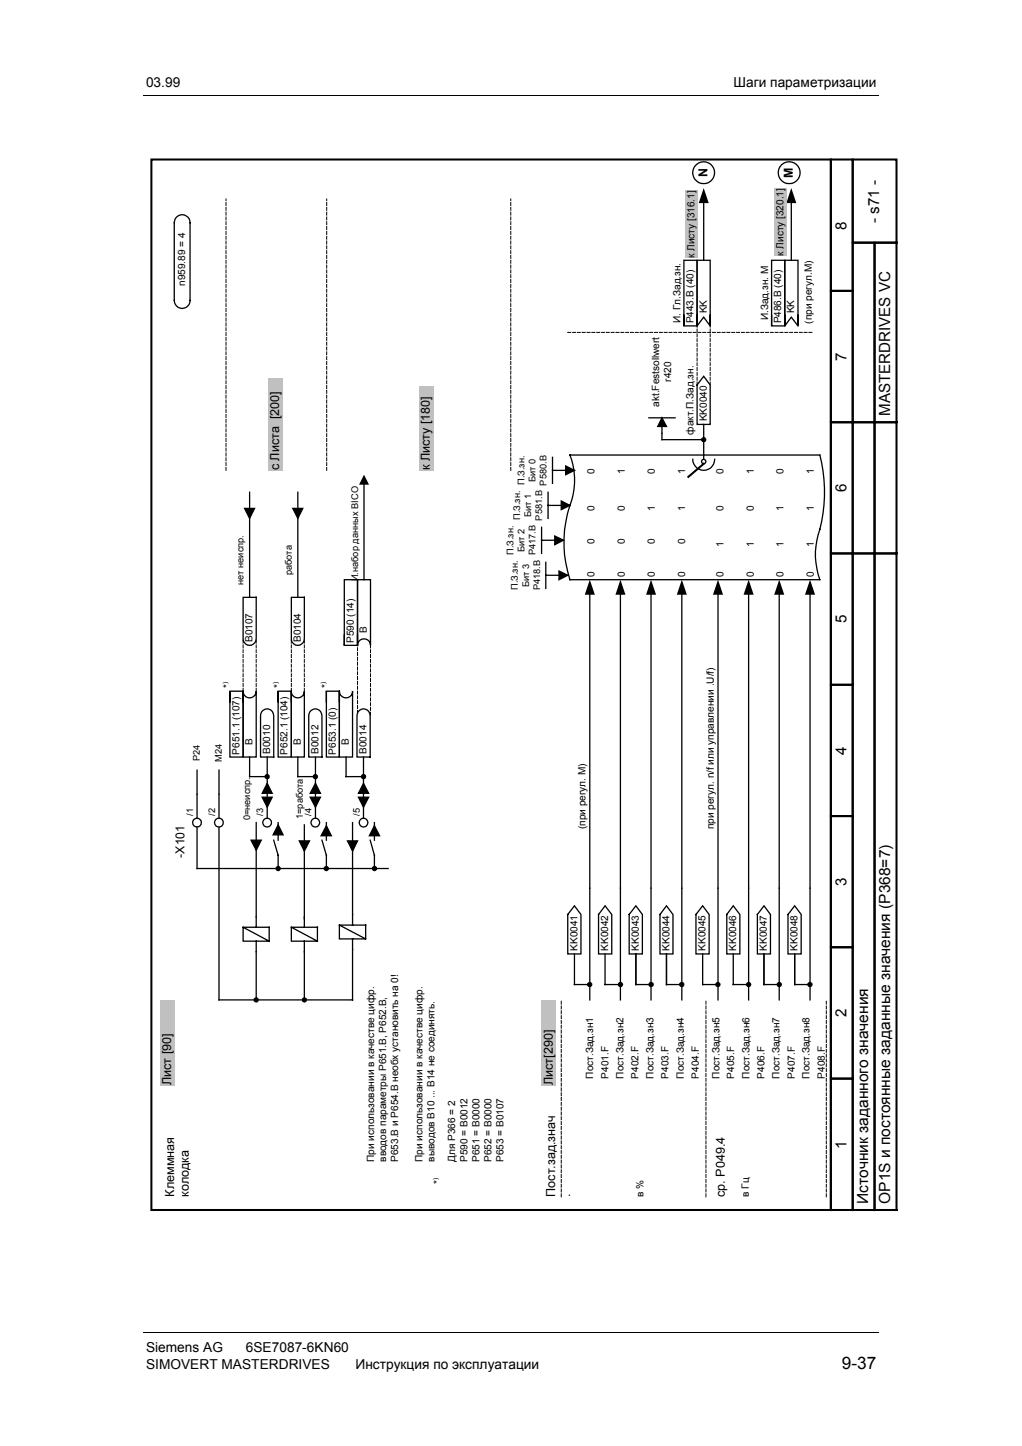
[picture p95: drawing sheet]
<svg xmlns="http://www.w3.org/2000/svg" width="210mm" height="297mm" viewBox="0 0 210 297" stroke-linecap="round" stroke-linejoin="round" font-family="sans-serif">
<defs><g id="words">
<text font-size="3.5" x="172.9" y="281.3">9-37</text>
<g font-size="3.2">
<text x="173.8" y="47.2" transform="rotate(-90 173.8 47.2)">8</text>
<text x="180.6" y="45.8" transform="rotate(-90 180.6 45.8)">- s71 -</text>
<text x="173.8" y="74.1" transform="rotate(-90 173.8 74.1)">7</text>
<text x="182.8" y="85.5" transform="rotate(-90 182.8 85.5)">MASTERDRIVES VC</text>
<text x="173.8" y="101.1" transform="rotate(-90 173.8 101.1)">6</text>
<text x="173.8" y="128.1" transform="rotate(-90 173.8 128.1)">5</text>
<text x="173.8" y="155" transform="rotate(-90 173.8 155)">4</text>
<text x="173.8" y="182" transform="rotate(-90 173.8 182)">3</text>
<text x="173.8" y="209" transform="rotate(-90 173.8 209)">2</text>
<text x="173.8" y="236" transform="rotate(-90 173.8 236)">1</text>
<text x="178.3" y="247.3" transform="rotate(-90 178.3 247.3)">Источник заданного значения</text>
<text x="182.8" y="247.3" transform="rotate(-90 182.8 247.3)">OP1S и постоянные заданные значения (P368=7)</text>
</g>
<g font-size="2.8">
<text x="30" y="17.8">03.99</text>
<text x="150.7" y="17.8">Шаги параметризации</text>
<text x="30" y="277.8">Siemens AG</text>
<text x="30" y="281.3">SIMOVERT MASTERDRIVES</text>
<text x="50.5" y="277.8">6SE7087-6KN60</text>
<text x="73" y="281.3">Инструкция по эксплуатации</text>
</g>
<g font-size="2.5">
<text x="145.3" y="36.4" transform="rotate(-90 145.3 36.4)">N</text>
<text x="162.8" y="36.5" transform="rotate(-90 162.8 36.5)">M</text>
<text x="57.4" y="96.6" transform="rotate(-90 57.4 96.6)">с Листа [200]</text>
<text x="88.3" y="96.6" transform="rotate(-90 88.3 96.6)">к Листу [180]</text>
<text x="37.9" y="176.2" transform="rotate(-90 37.9 176.2)">-X101</text>
<text x="35.2" y="222.9" transform="rotate(-90 35.2 222.9)">Лист [90]</text>
<text x="113.5" y="222.9" transform="rotate(-90 113.5 222.9)">Лист[290]</text>
<text x="35.8" y="245.9" transform="rotate(-90 35.8 245.9)">Клеммная</text>
<text x="38.8" y="245.9" transform="rotate(-90 38.8 245.9)">колодка</text>
<text x="114" y="245.9" transform="rotate(-90 114 245.9)">Пост.зад.знач</text>
<text x="117.1" y="245.9" transform="rotate(-90 117.1 245.9)">.</text>
<text x="148.9" y="245.9" transform="rotate(-90 148.9 245.9)">ср. P049.4</text>
</g>
<g font-size="2.1">
<text x="142.7" y="53" transform="rotate(-90 142.7 53)">к Листу [316.1]</text>
<text x="160.9" y="52.6" transform="rotate(-90 160.9 52.6)">к Листу [320.1]</text>
<text x="38" y="58.7" transform="rotate(-90 38 58.7)">n959.89 = 4</text>
<text x="145.1" y="64.4" transform="rotate(-90 145.1 64.4)">KK</text>
<text x="157.8" y="65.8" transform="rotate(-90 157.8 65.8)">И.Зад.зн. M</text>
<text x="163.1" y="64.4" transform="rotate(-90 163.1 64.4)">KK</text>
<text x="139.7" y="66.3" transform="rotate(-90 139.7 66.3)">И. Гл.Зад.зн.</text>
<text x="142.4" y="66.4" transform="rotate(-90 142.4 66.4)">P443.B (40)</text>
<text x="160.5" y="66.4" transform="rotate(-90 160.5 66.4)">P486.B (40)</text>
<text x="166.8" y="66.5" transform="rotate(-90 166.8 66.5)">(при регул.M)</text>
<text x="135.4" y="83.5" transform="rotate(-90 135.4 83.5)">akt.Festsollwert</text>
<text x="137.8" y="78.4" transform="rotate(-90 137.8 78.4)">r420</text>
<text x="142.4" y="89.3" transform="rotate(-90 142.4 89.3)">факт.П.Зад.зн.</text>
<text x="145.1" y="86.6" transform="rotate(-90 145.1 86.6)">KK0040</text>
<text x="122.1" y="97.5" transform="rotate(-90 122.1 97.5)">0</text>
<text x="128.3" y="97.5" transform="rotate(-90 128.3 97.5)">1</text>
<text x="134.5" y="97.5" transform="rotate(-90 134.5 97.5)">0</text>
<text x="140.7" y="97.5" transform="rotate(-90 140.7 97.5)">1</text>
<text x="148.6" y="97.5" transform="rotate(-90 148.6 97.5)">0</text>
<text x="154.8" y="97.5" transform="rotate(-90 154.8 97.5)">1</text>
<text x="161" y="97.5" transform="rotate(-90 161 97.5)">0</text>
<text x="167.2" y="97.5" transform="rotate(-90 167.2 97.5)">1</text>
<text x="122.1" y="104.9" transform="rotate(-90 122.1 104.9)">0</text>
<text x="128.3" y="104.9" transform="rotate(-90 128.3 104.9)">0</text>
<text x="134.5" y="104.9" transform="rotate(-90 134.5 104.9)">1</text>
<text x="140.7" y="104.9" transform="rotate(-90 140.7 104.9)">1</text>
<text x="148.6" y="104.9" transform="rotate(-90 148.6 104.9)">0</text>
<text x="154.8" y="104.9" transform="rotate(-90 154.8 104.9)">0</text>
<text x="161" y="104.9" transform="rotate(-90 161 104.9)">1</text>
<text x="167.2" y="104.9" transform="rotate(-90 167.2 104.9)">1</text>
<text x="122.1" y="111.8" transform="rotate(-90 122.1 111.8)">0</text>
<text x="128.3" y="111.8" transform="rotate(-90 128.3 111.8)">0</text>
<text x="134.5" y="111.8" transform="rotate(-90 134.5 111.8)">0</text>
<text x="140.7" y="111.8" transform="rotate(-90 140.7 111.8)">0</text>
<text x="148.6" y="112.3" transform="rotate(-90 148.6 112.3)">1</text>
<text x="154.8" y="112.3" transform="rotate(-90 154.8 112.3)">1</text>
<text x="161" y="112.3" transform="rotate(-90 161 112.3)">1</text>
<text x="167.2" y="112.3" transform="rotate(-90 167.2 112.3)">1</text>
<text x="122.1" y="118.6" transform="rotate(-90 122.1 118.6)">0</text>
<text x="128.3" y="118.6" transform="rotate(-90 128.3 118.6)">0</text>
<text x="134.5" y="118.6" transform="rotate(-90 134.5 118.6)">0</text>
<text x="140.7" y="118.6" transform="rotate(-90 140.7 118.6)">0</text>
<text x="148.6" y="118.6" transform="rotate(-90 148.6 118.6)">0</text>
<text x="154.8" y="118.6" transform="rotate(-90 154.8 118.6)">0</text>
<text x="161" y="118.6" transform="rotate(-90 161 118.6)">0</text>
<text x="167.2" y="118.6" transform="rotate(-90 167.2 118.6)">0</text>
<text x="51.9" y="131.9" transform="rotate(-90 51.9 131.9)">B0107</text>
<text x="61.8" y="131.9" transform="rotate(-90 61.8 131.9)">B0104</text>
<text x="75.4" y="130" transform="rotate(-90 75.4 130)">B</text>
<text x="72.7" y="132.1" transform="rotate(-90 72.7 132.1)">P590 (14)</text>
<text x="47.4" y="141.4" transform="rotate(-90 47.4 141.4)">*</text>
<text x="57.7" y="141.4" transform="rotate(-90 57.7 141.4)">*</text>
<text x="67.5" y="141.4" transform="rotate(-90 67.5 141.4)">*</text>
<text x="49.2" y="155" transform="rotate(-90 49.2 155)">P651.1 (107)</text>
<text x="51.9" y="153" transform="rotate(-90 51.9 153)">B</text>
<text x="55.5" y="154.9" transform="rotate(-90 55.5 154.9)">B0010</text>
<text x="59.1" y="155" transform="rotate(-90 59.1 155)">P652.1 (104)</text>
<text x="61.8" y="153" transform="rotate(-90 61.8 153)">B</text>
<text x="65.4" y="154.9" transform="rotate(-90 65.4 154.9)">B0012</text>
<text x="69" y="155" transform="rotate(-90 69 155)">P653.1 (0)</text>
<text x="71.7" y="153" transform="rotate(-90 71.7 153)">B</text>
<text x="75.3" y="154.9" transform="rotate(-90 75.3 154.9)">B0014</text>
<text x="120.3" y="170.3" transform="rotate(-90 120.3 170.3)">(при регул. M)</text>
<text x="146.6" y="170.3" transform="rotate(-90 146.6 170.3)">при регул. n/f или управлении .U/f)</text>
<text x="118.6" y="195.3" transform="rotate(-90 118.6 195.3)">KK0041</text>
<text x="124.9" y="195.3" transform="rotate(-90 124.9 195.3)">KK0042</text>
<text x="131.2" y="195.3" transform="rotate(-90 131.2 195.3)">KK0043</text>
<text x="137.5" y="195.3" transform="rotate(-90 137.5 195.3)">KK0044</text>
<text x="144.9" y="195.3" transform="rotate(-90 144.9 195.3)">KK0045</text>
<text x="151.2" y="195.3" transform="rotate(-90 151.2 195.3)">KK0046</text>
<text x="157.5" y="195.3" transform="rotate(-90 157.5 195.3)">KK0047</text>
<text x="163.8" y="195.3" transform="rotate(-90 163.8 195.3)">KK0048</text>
<text x="121.9" y="221.6" transform="rotate(-90 121.9 221.6)">Пост.Зад.зн1</text>
<text x="124.9" y="221.6" transform="rotate(-90 124.9 221.6)">P401.F</text>
<text x="128" y="221.6" transform="rotate(-90 128 221.6)">Пост.Зад.зн2</text>
<text x="131.2" y="221.6" transform="rotate(-90 131.2 221.6)">P402.F</text>
<text x="134.2" y="221.6" transform="rotate(-90 134.2 221.6)">Пост.Зад.зн3</text>
<text x="137.3" y="221.6" transform="rotate(-90 137.3 221.6)">P403.F</text>
<text x="140.4" y="221.6" transform="rotate(-90 140.4 221.6)">Пост.Зад.зн4</text>
<text x="143.6" y="221.6" transform="rotate(-90 143.6 221.6)">P404.F</text>
<text x="147.7" y="221.6" transform="rotate(-90 147.7 221.6)">Пост.Зад.зн5</text>
<text x="150.8" y="221.6" transform="rotate(-90 150.8 221.6)">P405.F</text>
<text x="153.9" y="221.6" transform="rotate(-90 153.9 221.6)">Пост.Зад.зн6</text>
<text x="157" y="221.6" transform="rotate(-90 157 221.6)">P406.F</text>
<text x="160.1" y="221.6" transform="rotate(-90 160.1 221.6)">Пост.Зад.зн7</text>
<text x="163.2" y="221.6" transform="rotate(-90 163.2 221.6)">P407.F</text>
<text x="166.3" y="221.6" transform="rotate(-90 166.3 221.6)">Пост.Зад.зн8</text>
<text x="169.4" y="221.6" transform="rotate(-90 169.4 221.6)">P408.F</text>
<text x="76.9" y="238.7" transform="rotate(-90 76.9 238.7)">При использовании в качестве цифр.</text>
<text x="79.3" y="238.7" transform="rotate(-90 79.3 238.7)">вводов параметры P651.B, P652.B,</text>
<text x="81.8" y="238.7" transform="rotate(-90 81.8 238.7)">P653.B и P654.B необх установить на 0!</text>
<text x="86.8" y="238.7" transform="rotate(-90 86.8 238.7)">При использовании в качестве цифр.</text>
<text x="89.2" y="238.7" transform="rotate(-90 89.2 238.7)">выводов B10 ... B14 не соединять.</text>
<text x="93.5" y="238.7" transform="rotate(-90 93.5 238.7)">Для P366 = 2</text>
<text x="96" y="238.7" transform="rotate(-90 96 238.7)">P590 = B0012</text>
<text x="98.5" y="238.7" transform="rotate(-90 98.5 238.7)">P651 = B0000</text>
<text x="100.9" y="238.7" transform="rotate(-90 100.9 238.7)">P652 = B0000</text>
<text x="103.4" y="238.7" transform="rotate(-90 103.4 238.7)">P653 = B0107</text>
<text x="90.6" y="243.2" transform="rotate(-90 90.6 243.2)">*</text>
<text x="132.2" y="245.8" transform="rotate(-90 132.2 245.8)">в %</text>
<text x="153.8" y="245.8" transform="rotate(-90 153.8 245.8)">в Гц</text>
</g>
<g font-size="1.9">
<text x="107.7" y="99.6" transform="rotate(-90 107.7 99.6)">П.З.зн.</text>
<text x="110" y="99" transform="rotate(-90 110 99)">Бит 0</text>
<text x="112.3" y="99.8" transform="rotate(-90 112.3 99.8)">P580.B</text>
<text x="106.8" y="106.8" transform="rotate(-90 106.8 106.8)">П.З.зн.</text>
<text x="109.1" y="106.2" transform="rotate(-90 109.1 106.2)">Бит 1</text>
<text x="111.4" y="106.9" transform="rotate(-90 111.4 106.9)">P581.B</text>
<text x="107.7" y="113.4" transform="rotate(-90 107.7 113.4)">Бит 2</text>
<text x="59.9" y="118.2" transform="rotate(-90 59.9 118.2)">работа</text>
<text x="73.6" y="119.4" transform="rotate(-90 73.6 119.4)">И.набор данных BICO</text>
<text x="105.4" y="114" transform="rotate(-90 105.4 114)">П.З.зн.</text>
<text x="110" y="114.1" transform="rotate(-90 110 114.1)">P417.B</text>
<text x="50" y="120.2" transform="rotate(-90 50 120.2)">нет неиспр.</text>
<text x="106.4" y="121.2" transform="rotate(-90 106.4 121.2)">П.З.зн.</text>
<text x="108.6" y="120.6" transform="rotate(-90 108.6 120.6)">Бит 3</text>
<text x="110.9" y="121.3" transform="rotate(-90 110.9 121.3)">P418.B</text>
<text x="41" y="156.3" transform="rotate(-90 41 156.3)">P24</text>
<text x="45.6" y="156.5" transform="rotate(-90 45.6 156.5)">M24</text>
<text x="39.7" y="167.5" transform="rotate(-90 39.7 167.5)">/1</text>
<text x="44.2" y="167.5" transform="rotate(-90 44.2 167.5)">/2</text>
<text x="54.1" y="167.5" transform="rotate(-90 54.1 167.5)">/3</text>
<text x="64" y="167.5" transform="rotate(-90 64 167.5)">/4</text>
<text x="73.9" y="167.5" transform="rotate(-90 73.9 167.5)">/5</text>
<text x="51.4" y="168.5" transform="rotate(-90 51.4 168.5)">0=неиспр.</text>
<text x="62.2" y="168.3" transform="rotate(-90 62.2 168.3)">1=работа</text>
</g>
<g font-size="1.4">
<text x="46.7" y="140.5" transform="rotate(-90 46.7 140.5)">)</text>
<text x="57" y="140.5" transform="rotate(-90 57 140.5)">)</text>
<text x="66.8" y="140.5" transform="rotate(-90 66.8 140.5)">)</text>
<text x="89.9" y="242.4" transform="rotate(-90 89.9 242.4)">)</text>
</g>
</g></defs>
<g fill="none" stroke="#000" stroke-width=".21">
<path d="M29.5 19.7h151M116.6 68.3h.6M117.6 68.3h.6M118.6 68.3h.6M119.6 68.3h.6M120.6 68.3h.6M121.6 68.3h.6M122.6 68.3h.6M123.5 68.3h.6M124.5 68.3h.6M125.5 68.3h.6M126.5 68.3h.6"/>
<path d="M127.5 68.3h.6M128.5 68.3h.6M129.5 68.3h.6M130.5 68.3h.6M131.5 68.3h.6M132.5 68.3h.6M133.5 68.3h.5M134.4 68.3h.6M135.4 68.3h.6M136.4 68.3h.6M137.4 68.3h.6M138.4 68.3h.6"/>
<path d="M139.4 68.3h.6M140.4 68.3h.6M141.4 68.3h.6M142.4 68.3h.6M143.4 68.3h.6M144.3 68.3h.6M145.3 68.3h.6M146.3 68.3h.6M147.3 68.3h.6M148.3 68.3h.6M149.3 68.3h.6M150.3 68.3h.6"/>
<path d="M151.3 68.3h.6M152.3 68.3h.6M153.3 68.3h.6M154.2 68.3h.7M155.2 68.3h.7M156.2 68.3h.6M157.2 68.3h.6M158.2 68.3h.6M159.2 68.3h.6M160.2 68.3h.6M161.2 68.3h.6M162.2 68.3h.6"/>
<path d="M163.2 68.3h.6M164.2 68.3h.6M165.1 68.3h.7M166.1 68.3h.7M29.5 273.8h151"/>
</g>
<g fill="none" stroke="#000" stroke-width=".42">
<path d="M31.1 32.8h139.5v215.8h-139.5zM170.6 32.8h4.5v27h-4.5zM175.1 32.8h9v17h-9zM170.6 59.8h4.5v26.9h-4.5zM175.1 49.8h4.5v36.9h-4.5zM179.6 49.8h4.5v36.9h-4.5zM170.6 86.7h4.5v27h-4.5zM175.1 86.7h4.5v27h-4.5zM179.6 86.7h4.5v27h-4.5zM170.6 113.7h4.5v27h-4.5zM175.1 113.7h4.5v134.9h-4.5zM179.6 113.7h4.5v134.9h-4.5z"/>
<path d="M170.6 140.7h4.5v26.9h-4.5zM170.6 167.6h4.5v27h-4.5zM170.6 194.6h4.5v27h-4.5zM170.6 221.6h4.5v27h-4.5z"/>
</g>
<g fill="none" stroke="#000" stroke-width=".27">
<path d="M144.5 41.4v12.1M162.5 41.4v12.1M140.5 64.8v2.2v-13.5h2.7v13.5v-13.5h2.7v13.5v-2.2M140.5 67h2.7l1.3-1.8 1.4 1.8M144.5 77.3l1.4 1.8v8.1h-2.7v-8.1zM158.5 64.8v2.2v-13.5h2.7v13.5v-13.5h2.7v13.5v-2.2M158.5 67h2.7l1.3-1.8 1.4 1.8M117.1 93.5h51.3a31.3 31.3 0 0 1-.6 17.4 14.5 14.5 0 0 0 .6 8.2h-51.3a24.5 24.5 0 0 1 .3-16.4 14.4 14.4 0 0 0-.3-9.2zM133.3 85.8h5.4M136 86.3v2.7M144.5 87.2v7.1M147.5 121.9v83.5"/>
<path d="M153.8 121.9v83.5M160 121.9v83.5M166.4 121.9v83.5M144.3 186.1l1.3 1.8v8.1h-2.7v-8.1zM144.3 196v6.2h3.2M150.6 186.1l1.4 1.8v8.1h-2.7v-8.1zM150.6 196v6.2h3.2M156.9 186.1l1.3 1.8v8.1h-2.6v-8.1zM156.9 196v6.2h3.1M163.2 186.1l1.3 1.8v8.1h-2.7v-8.1zM163.2 196v6.2h3.2"/>
</g>
<g fill="#000" stroke="#000" stroke-width=".21">
<circle cx="147.4" cy="202.2" r=".46"/>
<circle cx="153.8" cy="202.2" r=".45"/>
<circle cx="160" cy="202.2" r=".45"/>
<circle cx="166.3" cy="202.2" r=".46"/>
</g>
<path d="M144.5 38.6l1.1 3.1h-2.1zM162.5 38.6l1.1 3.1h-2.1zM147.5 119.1l1 3.1h-2.1zM153.8 119.1l1 3.1h-2.1zM160 119.1l1.1 3.1h-2.1zM166.4 119.1l1 3.1h-2.1z" fill="#000"/>
<path d="M136 85.8l.9 1.8h-1.8z" fill-rule="evenodd" fill="#000" stroke="#000" stroke-width=".27"/>
<circle cx="144.5" cy="94.8" r=".45" fill="#fff" stroke="#000" stroke-width=".27"/>
<g fill="none" stroke="#000" stroke-width=".27">
<path d="M136 89v1.3h8.5M142.3 94.3a2.25 2.25 0 0 0 2.2 2.3 2.25 2.25 0 0 0 2.3-2.3M111.2 111h4.5M111.2 108.3v5.4M112.1 118.2h4.5M112.1 115.5v5.4M121.1 121.9v83.5M127.4 121.9v83.5M133.7 121.9v83.5M140 121.9v83.5M118 186.1l1.3 1.8v8.1h-2.7v-8.1zM118 196v6.2h3.1"/>
<path d="M124.3 186.1l1.3 1.8v8.1h-2.7v-8.1zM124.3 196v6.2h3.1M130.6 186.1l1.3 1.8v8.1h-2.7v-8.1zM130.6 196v6.2h3.1M136.9 186.1l1.3 1.8v8.1h-2.6v-8.1zM136.9 196v6.2h3.1"/>
</g>
<path d="M144.5 95.3l-3.1 2.7" fill="none" stroke="#000" stroke-width=".42"/>
<g fill="#000" stroke="#000" stroke-width=".21">
<circle cx="144.5" cy="90.3" r=".45"/>
<circle cx="121.1" cy="202.2" r=".46"/>
<circle cx="127.4" cy="202.2" r=".45"/>
<circle cx="133.7" cy="202.2" r=".46"/>
<circle cx="140" cy="202.2" r=".46"/>
</g>
<g fill="#000" stroke="#000" stroke-width=".27">
<path d="M113.9 110.1l1.8 .9-1.8 .9z" fill-rule="evenodd"/>
<path d="M114.8 117.3l1.8 .9-1.8 .9z" fill-rule="evenodd"/>
</g>
<path d="M121.1 119.1l1.1 3.1h-2.1zM127.4 119.1l1.1 3.1h-2.1zM133.7 119.1l1 3.1h-2zM140 119.1l1.1 3.1h-2.1z" fill="#000"/>
<g fill="none" stroke="#000" stroke-width=".21">
<path d="M115.3 205.7v.6M115.3 206.7v.6M115.3 207.6v.7M115.3 208.6v.7M115.3 209.6v.6M115.3 210.6v.6M115.3 211.6v.6M115.3 212.6v.6M115.3 213.6v.6M115.3 214.6v.6M115.3 215.6v.6M115.3 216.6v.6"/>
<path d="M115.3 217.6v.5M115.3 218.5v.6M115.3 219.5v.6M145 205.7v.6M145 206.7v.6M145 207.6v.7M145 208.6v.7M145 209.6v.6M145 210.6v.6M145 211.6v.6M145 212.6v.6M145 213.6v.6"/>
<path d="M145 214.6v.6M145 215.6v.6M145 216.6v.6M145 217.6v.5M145 218.5v.6M145 219.5v.6M169.7 205.7v.6M169.7 206.7v.6M169.7 207.6v.7M169.7 208.6v.7M169.7 209.6v.6M169.7 210.6v.6"/>
<path d="M169.7 211.6v.6M169.7 212.6v.6M169.7 213.6v.6M169.7 214.6v.6M169.7 215.6v.6M169.7 216.6v.6M169.7 217.6v.5M169.7 218.5v.6M169.7 219.5v.6M115.3 220.5v.6M115.3 221.5v.6M115.3 222.5v.6"/>
<path d="M115.3 223.5v.6M115.3 224.5v.6M115.3 225.4v.7M115.3 226.4v.7M115.3 227.4v.6M115.3 228.4v.6M115.3 229.4v.6M115.3 230.4v.6M115.3 231.4v.6M115.3 232.4v.6M115.3 233.4v.6M115.3 234.4v.6"/>
<path d="M115.3 235.4v.6M115.3 236.3v.6M115.3 237.3v.6M115.3 238.3v.6M115.3 239.3v.6M145 220.5v.6M145 221.5v.6M145 222.5v.6M145 223.5v.6M145 224.5v.6M145 225.4v.7M145 226.4v.7"/>
<path d="M145 227.4v.6M145 228.4v.6M145 229.4v.6M145 230.4v.6M145 231.4v.6M145 232.4v.6M145 233.4v.6M145 234.4v.6M145 235.4v.6M145 236.3v.6M145 237.3v.6M145 238.3v.6"/>
<path d="M145 239.3v.6M169.7 220.5v.6M169.7 221.5v.6M169.7 222.5v.6M169.7 223.5v.6M169.7 224.5v.6M169.7 225.4v.7M169.7 226.4v.7M169.7 227.4v.6M169.7 228.4v.6M169.7 229.4v.6M169.7 230.4v.6"/>
<path d="M169.7 231.4v.6M169.7 232.4v.6M169.7 233.4v.6M169.7 234.4v.6M169.7 235.4v.6M169.7 236.3v.6M169.7 237.3v.6M169.7 238.3v.6M169.7 239.3v.6M115.3 240.3v.6M115.3 241.3v.6M115.3 242.3v.6"/>
<path d="M115.3 243.3v.6M115.3 244.3v.6M115.3 245.2v.7M145 240.3v.6M145 241.3v.6M145 242.3v.6M145 243.3v.6M145 244.3v.6M145 245.2v.7M169.7 240.3v.6M169.7 241.3v.6M169.7 242.3v.6"/>
<path d="M169.7 243.3v.6M169.7 244.3v.6M169.7 245.2v.7"/>
</g>
<g fill="#c0c0c0">
<path d="M111.2 205.4h3.1v17.5h-3.1z"/>
<path d="M32.9 205.4h3v17.5h-3z"/>
<path d="M55.1 77.7h3v18.9h-3z"/>
<path d="M86 79.3h3v17.3h-3z"/>
</g>
<g fill="none" stroke="#000" stroke-width=".21">
<path d="M46.4 40.9v.3M46.4 41.6v.6M46.4 42.6v.6M46.4 43.6v.6M46.4 44.6v.6M46.4 45.6v.6M46.4 46.5v.7M46.4 47.5v.7M46.4 48.5v.6M46.4 49.5v.6M46.4 50.5v.6M46.4 51.5v.6"/>
<path d="M46.4 52.5v.6M46.4 53.5v.6M46.4 54.5v.6M46.4 55.5v.6M46.4 56.5v.5M46.4 57.4v.6M46.4 58.4v.6M46.4 59.4v.6M67.1 40.9v.3M67.1 41.6v.6M67.1 42.6v.6M67.1 43.6v.6"/>
<path d="M67.1 44.6v.6M67.1 45.6v.6M67.1 46.5v.7M67.1 47.5v.7M67.1 48.5v.6M67.1 49.5v.6M67.1 50.5v.6M67.1 51.5v.6M67.1 52.5v.6M67.1 53.5v.6M67.1 54.5v.6M67.1 55.5v.6"/>
<path d="M67.1 56.5v.5M67.1 57.4v.6M67.1 58.4v.6M67.1 59.4v.6M104.9 40.9v.3M104.9 41.6v.6M104.9 42.6v.6M104.9 43.6v.6M104.9 44.6v.6M104.9 45.6v.6M104.9 46.5v.7M104.9 47.5v.7"/>
<path d="M104.9 48.5v.6M104.9 49.5v.6M104.9 50.5v.6M104.9 51.5v.6M104.9 52.5v.6M104.9 53.5v.6M104.9 54.5v.6M104.9 55.5v.6M104.9 56.5v.5M104.9 57.4v.6M104.9 58.4v.6M104.9 59.4v.6"/>
<path d="M46.4 60.4v.6M46.4 61.4v.6M46.4 62.4v.6M46.4 63.4v.6M46.4 64.4v.6M46.4 65.3v.7M46.4 66.3v.7M46.4 67.3v.6M46.4 68.3v.6M46.4 69.3v.6M46.4 70.3v.6M46.4 71.3v.6"/>
<path d="M46.4 72.3v.6M46.4 73.3v.6M46.4 74.3v.6M46.4 75.2v.7M46.4 76.2v.6M46.4 77.2v.6M46.4 78.2v.6M46.4 79.2v.6M67.1 60.4v.6M67.1 61.4v.6M67.1 62.4v.6M67.1 63.4v.6"/>
<path d="M67.1 64.4v.6M67.1 65.3v.7M67.1 66.3v.7M67.1 67.3v.6M67.1 68.3v.6M67.1 69.3v.6M67.1 70.3v.6M67.1 71.3v.6M67.1 72.3v.6M67.1 73.3v.6M67.1 74.3v.6M67.1 75.2v.7"/>
<path d="M67.1 76.2v.6M67.1 77.2v.6M67.1 78.2v.6M67.1 79.2v.6M104.9 60.4v.6M104.9 61.4v.6M104.9 62.4v.6M104.9 63.4v.6M104.9 64.4v.6M104.9 65.3v.7M104.9 66.3v.7M104.9 67.3v.6"/>
<path d="M104.9 68.3v.6M104.9 69.3v.6M104.9 70.3v.6M104.9 71.3v.6M104.9 72.3v.6M104.9 73.3v.6M104.9 74.3v.6M104.9 75.2v.7M104.9 76.2v.6M104.9 77.2v.6M104.9 78.2v.6M104.9 79.2v.6"/>
<path d="M143.2 67v.2M143.2 67.6v.6M143.2 68.6v.6M143.2 69.6v.6M143.2 70.6v.6M143.2 71.5v.7M143.2 72.5v.7M143.2 73.5v.6M143.2 74.5v.6M143.2 75.5v.6M143.2 76.5v.6M143.2 77.5v.6"/>
<path d="M143.2 78.5v.6M46.4 80.2v.6M46.4 81.2v.6M46.4 82.2v.6M46.4 83.2v.6M46.4 84.1v.7M46.4 85.1v.6M46.4 86.1v.6M46.4 87.1v.6M46.4 88.1v.6M46.4 89.1v.6M46.4 90.1v.6"/>
<path d="M46.4 91.1v.6M46.4 92.1v.6M46.4 93v.7M46.4 94v.7M46.4 95v.6M46.4 96v.6M67.1 80.2v.6M67.1 81.2v.6M67.1 82.2v.6M67.1 83.2v.6M67.1 84.1v.7M67.1 85.1v.6"/>
<path d="M67.1 86.1v.6M67.1 87.1v.6M67.1 88.1v.6M67.1 89.1v.6M67.1 90.1v.6M67.1 91.1v.6M67.1 92.1v.6M67.1 93v.7M67.1 94v.7M67.1 95v.6M67.1 96v.6M104.9 80.2v.6"/>
<path d="M104.9 81.2v.6M104.9 82.2v.6M104.9 83.2v.6M104.9 84.1v.7M104.9 85.1v.6M104.9 86.1v.6M104.9 87.1v.6M104.9 88.1v.6M104.9 89.1v.6M104.9 90.1v.6M104.9 91.1v.6M104.9 92.1v.6"/>
<path d="M104.9 93v.7M104.9 94v.7M104.9 95v.6M104.9 96v.6"/>
</g>
<g fill="#c0c0c0">
<path d="M140.8 39.1h2.5v13.9h-2.5z"/>
<path d="M159 38.6h2.5v14h-2.5z"/>
</g>
<g fill="none" stroke="#000" stroke-width=".21">
<path d="M145.9 67v.2M145.9 67.6v.6M145.9 68.6v.6M145.9 69.6v.6M145.9 70.6v.6M145.9 71.5v.7M145.9 72.5v.7M145.9 73.5v.6M145.9 74.5v.6M145.9 75.5v.6M145.9 76.5v.6M145.9 77.5v.6"/>
<path d="M145.9 78.5v.6"/>
</g>
<g fill="#fff" stroke="#000" stroke-width=".27">
<circle cx="144.5" cy="35.5" r="2.24"/>
<circle cx="162.1" cy="35.5" r="2.25"/>
</g>
<path d="M35.8 45.7a1.62 1.62 0 0 1 1.6-1.6 1.62 1.62 0 0 1 1.6 1.6M35.8 45.8v15.9M39 45.8v15.9M35.8 61.7a1.62 1.62 0 0 0 1.6 1.7 1.62 1.62 0 0 0 1.6-1.7" fill="none" stroke="#000" stroke-width=".27"/>
<circle cx="74.7" cy="169" r=".9" fill="#fff" stroke="#000" stroke-width=".27"/>
<path d="M54.9 155.5v12.6M64.8 155.5v12.6M74.7 155.5v12.6M40.5 163.2v4.9M45 163.2v4.9M45 169.9v35.5M72.4 169v18.9M62.5 195.5v9.9M72.4 195.1v10.3h-19.8" fill="none" stroke="#000" stroke-width=".27"/>
<circle cx="62.5" cy="205.4" r=".46" fill="#000" stroke="#000" stroke-width=".21"/>
<g fill="#fff" stroke="#000" stroke-width=".27">
<circle cx="64.8" cy="169" r=".9"/>
<circle cx="54.9" cy="169" r=".9"/>
<circle cx="45" cy="169" r=".91"/>
<circle cx="40.5" cy="169" r=".9"/>
</g>
<g fill="none" stroke="#000" stroke-width=".27">
<path d="M74.8 99.3v19.8M113.5 96.6h4.5M113.5 93.9v5.4M51.3 101.1v21.6M61.2 101.1v21.6M73.4 119.1h2.7v13.5a1.33 1.33 0 0 0-1.3-1.4 1.33 1.33 0 0 0-1.4 1.4zM112.6 103.8h4.5M112.6 101.1v5.4M49.9 122.7h2.7v8.4a1.35 1.35 0 0 1-1.3 1.5 1.35 1.35 0 0 1-1.4-1.5zM59.8 122.7h2.7v8.4a1.34 1.34 0 0 1-1.3 1.5 1.34 1.34 0 0 1-1.4-1.5zM70.7 130.4v2.2v-13.5h2.7v13.5v-2.2M70.7 132.6h2.7"/>
<path d="M40.5 158.2v5M45 158.2v5M47.2 144.2v-2.2v13.5h2.7v-13.5v2.2M47.2 142h2.7M49.9 142a1.34 1.34 0 0 0 1.4 1.4 1.34 1.34 0 0 0 1.3-1.4v13.5h-2.7zM51.3 155.5v4h3.6M53.8 146.2a1.36 1.36 0 0 1 1.5-.5 1.36 1.36 0 0 1 .9 1.3v8.5h-2.7v-8.5zM57.1 144.2v-2.2v13.5h2.7v-13.5v2.2M57.1 142h2.7M59.8 142a1.33 1.33 0 0 0 1.4 1.4 1.33 1.33 0 0 0 1.3-1.4v13.5h-2.7zM61.2 155.5v4h3.6M63.7 146.2a1.36 1.36 0 0 1 1.5-.5 1.36 1.36 0 0 1 .9 1.3v8.5h-2.7v-8.5z"/>
<path d="M67 144.2v-2.2v13.5h2.7v-13.5v2.2M67 142h2.7M69.7 142a1.35 1.35 0 0 0 1.4 1.4 1.35 1.35 0 0 0 1.3-1.4v13.5h-2.7zM71.1 155.5v4h3.6M73.6 146.2a1.36 1.36 0 0 1 1.5-.5 1.36 1.36 0 0 1 .9 1.3v8.5h-2.7v-8.5zM40.5 169.9v8.5h39.2M52.6 169v21.5M56.2 172.6l.9 3.1v2.7M57.1 169v3.6M62.5 169.4v21.1M66.1 172.6l.9 3.1v2.7M67 169v3.6"/>
<path d="M76 172.6l.9 3.1v2.7M76.9 169v3.6M49.9 190.5h5.4v2.8h-5.4zM49.9 190.5l5.4 2.8M52.6 193.3v12.1h-7.6M59.8 190.5h5.4v2.8h-5.4zM59.8 190.5l5.4 2.8M62.5 193.3v2.2M69.7 190h5.4v2.9h-5.4zM69.7 190l5.4 2.9M72.4 187.9v2.1M72.4 192.9v2.2"/>
</g>
<g fill="#000" stroke="#000" stroke-width=".21">
<circle cx="54.9" cy="159.5" r=".46"/>
<circle cx="64.8" cy="159.5" r=".46"/>
<circle cx="74.7" cy="159.5" r=".46"/>
<circle cx="57.1" cy="178.4" r=".45"/>
<circle cx="67" cy="178.4" r=".47"/>
<circle cx="76.9" cy="178.4" r=".47"/>
<circle cx="52.6" cy="205.4" r=".46"/>
</g>
<g fill="#000" stroke="#000" stroke-width=".27">
<path d="M116.2 95.7l1.8 .9-1.8 .9z" fill-rule="evenodd"/>
<path d="M50.2 104.4h2.1l-1 2.1z" fill-rule="evenodd"/>
<path d="M60.1 104.4h2.1l-1 2.1z" fill-rule="evenodd"/>
<path d="M115.3 102.9l1.8 .9-1.8 .9z" fill-rule="evenodd"/>
<path d="M51.6 172.6h2.1l-1.1 2z" fill-rule="evenodd"/>
<path d="M54.9 160.9l1 2.1h-2.1z" fill-rule="evenodd"/>
<path d="M53.8 163.8h2.1l-1 2z" fill-rule="evenodd"/>
<path d="M57.1 169.4l1 2.1h-2z" fill-rule="evenodd"/>
<path d="M61.5 172.7h2.1l-1.1 2.1z" fill-rule="evenodd"/>
<path d="M64.8 160.9l1 2.1h-2.1z" fill-rule="evenodd"/>
<path d="M63.7 163.8h2.1l-1 2z" fill-rule="evenodd"/>
<path d="M67 169.6l1.1 2.1h-2.1z" fill-rule="evenodd"/>
<path d="M71.4 172.7h2l-1 2.1z" fill-rule="evenodd"/>
<path d="M74.7 160.9l1 2.1h-2.1z" fill-rule="evenodd"/>
<path d="M73.6 163.8h2.1l-1 2z" fill-rule="evenodd"/>
<path d="M76.9 169.6l1.1 2.1h-2.1z" fill-rule="evenodd"/>
</g>
<g fill="none" stroke="#000" stroke-width=".21">
<path d="M49.9 131.5v.6M49.9 132.5v.6M49.9 133.5v.6M49.9 134.5v.6M49.9 135.4v.7M49.9 136.4v.7M49.9 137.4v.6M49.9 138.4v.6M49.9 139.4v.6M52.6 131.5v.6M52.6 132.5v.6M52.6 133.5v.6"/>
<path d="M52.6 134.5v.6M52.6 135.4v.7M52.6 136.4v.7M52.6 137.4v.6M52.6 138.4v.6M52.6 139.4v.6M59.8 131.5v.6M59.8 132.5v.6M59.8 133.5v.6M59.8 134.5v.6M59.8 135.4v.7M59.8 136.4v.7"/>
<path d="M59.8 137.4v.6M59.8 138.4v.6M59.8 139.4v.6M62.5 131.5v.6M62.5 132.5v.6M62.5 133.5v.6M62.5 134.5v.6M62.5 135.4v.7M62.5 136.4v.7M62.5 137.4v.6M62.5 138.4v.6M62.5 139.4v.6"/>
<path d="M73.4 132.6v.1M73.4 133.1v.6M73.4 134v.6M73.4 135v.6M73.4 136v.6M73.4 137v.6M73.4 138v.6M73.4 139v.6M73.4 140v.6M76.1 132.6v.5M76.1 133.5v.6M76.1 134.5v.6"/>
<path d="M76.1 135.4v.7M76.1 136.4v.7M76.1 137.4v.6M76.1 138.4v.6M76.1 139.4v.6M49.9 140.4v.6M49.9 141.4v.6M52.6 140.4v.6M52.6 141.4v.6M59.8 140.4v.6M59.8 141.4v.6M62.5 140.4v.6"/>
<path d="M62.5 141.4v.6M73.4 141v.6M73.4 142v.6M73.4 142.9v.7M73.4 143.9v.6M73.4 144.9v.6M73.4 145.9v.6M76.1 140.4v.6M76.1 141.4v.6M76.1 142.4v.6M76.1 143.4v.6M76.1 144.4v.6"/>
<path d="M76.1 145.4v.5M76.1 146.3v.6"/>
</g>
<path d="M74.8 97.5l1 2.1h-2.1z" fill="#000"/>
<use href="#words"/>
</svg>
